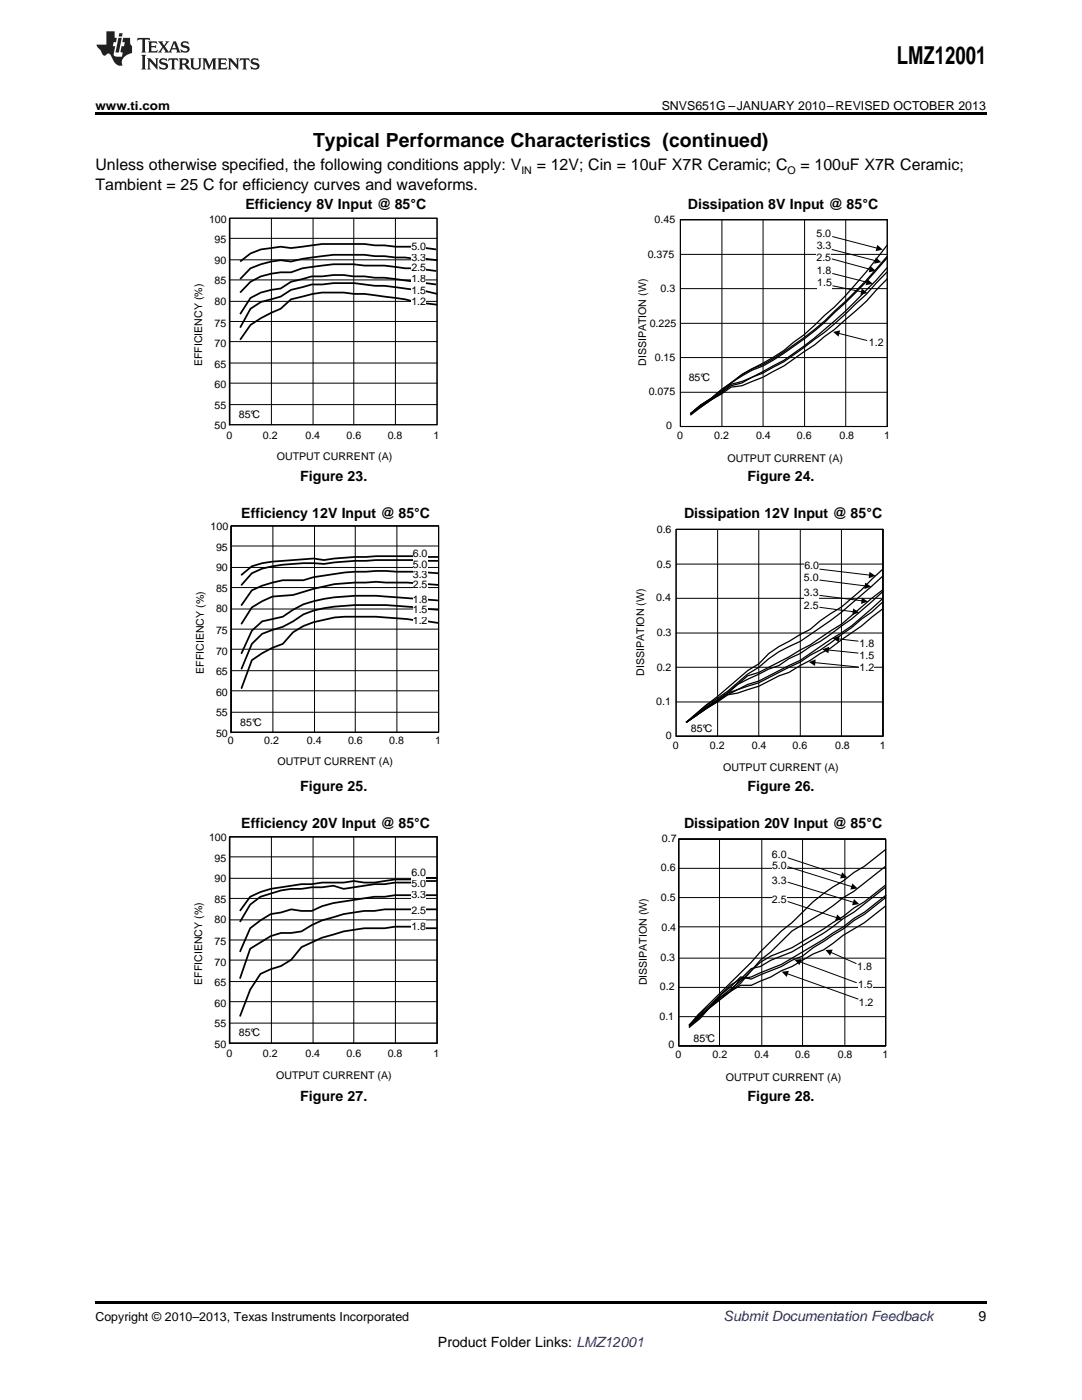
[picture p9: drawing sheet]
<svg xmlns="http://www.w3.org/2000/svg" width="216mm" height="279mm" viewBox="0 0 216 279" stroke-linecap="round" stroke-linejoin="round" font-family="sans-serif">
<defs><g id="words">
<text font-size="4.9" x="178.9" y="12.8">LMZ12001</text>
<text font-size="3.9" x="62.5" y="29.3">Typical Performance Characteristics (continued)</text>
<g font-size="3.2">
<text x="19" y="34">Unless otherwise specified, the following conditions apply: V</text>
<text x="107.1" y="34">= 12V; Cin = 10uF X7R Ceramic; C</text>
<text x="159.7" y="34">= 100uF X7R Ceramic;</text>
<text x="19" y="37.9">Tambient = 25 C for efficiency curves and waveforms.</text>
</g>
<g font-size="2.8">
<text x="49" y="41.6">Efficiency 8V Input @ 85°C</text>
<text x="137.3" y="41.6">Dissipation 8V Input @ 85°C</text>
<text x="59.9" y="96">Figure 23.</text>
<text x="149.2" y="96">Figure 24.</text>
<text x="48.2" y="103.4">Efficiency 12V Input @ 85°C</text>
<text x="136.5" y="103.4">Dissipation 12V Input @ 85°C</text>
<text x="59.9" y="157.8">Figure 25.</text>
<text x="149.2" y="157.8">Figure 26.</text>
<text x="48.2" y="165.2">Efficiency 20V Input @ 85°C</text>
<text x="136.5" y="165.2">Dissipation 20V Input @ 85°C</text>
<text x="59.9" y="219.6">Figure 27.</text>
<text x="149.2" y="219.6">Figure 28.</text>
<text x="195.3" y="263.6">9</text>
<text x="87.4" y="268.9">Product Folder Links: LMZ12001</text>
</g>
<text font-size="2.8" fill="#0000c8" x="144.4" y="263.6">Submit Documentation Feedback</text>
<g font-size="2.5">
<text x="19" y="21.9">www.ti.com</text>
<text x="132" y="21.9">SNVS651G –JANUARY 2010–REVISED OCTOBER 2013</text>
<text x="19" y="263.6">Copyright © 2010–2013, Texas Instruments Incorporated</text>
</g>
<g font-size="2.1">
<text x="104" y="34.6">IN</text>
<text x="157.2" y="34.6">O</text>
<text x="41.7" y="44.4">100</text>
<text x="130.6" y="44.5">0.45</text>
<text x="162.9" y="47.2">5.0</text>
<text x="42.8" y="52.6">90</text>
<text x="42.8" y="48.5">95</text>
<text x="82.1" y="52.2">3.3</text>
<text x="82.1" y="50">5.0</text>
<text x="129.2" y="51.5">0.375</text>
<text x="162.9" y="52">2.5</text>
<text x="163" y="49.8">3.3</text>
<text x="42.8" y="56.7">85</text>
<text x="82.1" y="56.3">1.8</text>
<text x="82.1" y="58.6">1.5</text>
<text x="82.1" y="54.1">2.5</text>
<text x="131.8" y="58.2">0.3</text>
<text x="163" y="54.7">1.8</text>
<text x="163.1" y="57.1">1.5</text>
<text x="42.8" y="65.2">75</text>
<text x="42.8" y="60.8">80</text>
<text x="82.1" y="61">1.2</text>
<text x="129.6" y="65.2">0.225</text>
<text x="42.8" y="69.3">70</text>
<text x="173.4" y="69">1.2</text>
<text x="40.4" y="73.1" transform="rotate(-90 40.4 73.1)">EFFICIENCY (%)</text>
<text x="42.8" y="77.5">60</text>
<text x="42.8" y="73.4">65</text>
<text x="128.9" y="73.1" transform="rotate(-90 128.9 73.1)">DISSIPATION (W)</text>
<text x="130.7" y="72.1">0.15</text>
<text x="137.4" y="76.1">85°C</text>
<text x="42.8" y="81.6">55</text>
<text x="47.7" y="83.4">85°C</text>
<text x="129.4" y="78.9">0.075</text>
<text x="42.8" y="85.7">50</text>
<text x="45.2" y="87.6">0</text>
<text x="52.4" y="87.6">0.2</text>
<text x="60.9" y="87.6">0.4</text>
<text x="69.2" y="87.6">0.6</text>
<text x="77.4" y="87.6">0.8</text>
<text x="86.5" y="87.6">1</text>
<text x="132.9" y="85.6">0</text>
<text x="135.1" y="87.6">0</text>
<text x="142.5" y="87.7">0.2</text>
<text x="150.9" y="87.7">0.4</text>
<text x="159" y="87.5">0.6</text>
<text x="167.5" y="87.7">0.8</text>
<text x="176.4" y="87.6">1</text>
<text x="55.2" y="91.8">OUTPUT CURRENT (A)</text>
<text x="145.2" y="92.1">OUTPUT CURRENT (A)</text>
<text x="42" y="105.8">100</text>
<text x="131.1" y="106.3">0.6</text>
<text x="43.1" y="109.9">95</text>
<text x="82.4" y="113.3">5.0</text>
<text x="82.4" y="111.1">6.0</text>
<text x="131.1" y="113.3">0.5</text>
<text x="160.5" y="113.6">6.0</text>
<text x="43.1" y="118.1">85</text>
<text x="43.1" y="114">90</text>
<text x="82.4" y="115.4">3.3</text>
<text x="82.4" y="117.4">2.5</text>
<text x="160.4" y="116">5.0</text>
<text x="160.4" y="119">3.3</text>
<text x="43.1" y="122.2">80</text>
<text x="82.4" y="120.4">1.8</text>
<text x="82.4" y="124.6">1.2</text>
<text x="82.4" y="122.4">1.5</text>
<text x="131" y="120">0.4</text>
<text x="160.4" y="121.4">2.5</text>
<text x="43.1" y="130.7">70</text>
<text x="43.1" y="126.6">75</text>
<text x="131.1" y="127">0.3</text>
<text x="171.5" y="131.5">1.5</text>
<text x="171.5" y="129.1">1.8</text>
<text x="40.7" y="134.5" transform="rotate(-90 40.7 134.5)">EFFICIENCY (%)</text>
<text x="43.1" y="134.8">65</text>
<text x="128.6" y="134.9" transform="rotate(-90 128.6 134.9)">DISSIPATION (W)</text>
<text x="131" y="133.9">0.2</text>
<text x="171.5" y="133.9">1.2</text>
<text x="43.1" y="143">55</text>
<text x="43.1" y="138.9">60</text>
<text x="131" y="140.7">0.1</text>
<text x="43.1" y="147.1">50</text>
<text x="45.5" y="148.5">0</text>
<text x="47.9" y="144.8">85°C</text>
<text x="52.7" y="148.5">0.2</text>
<text x="61.2" y="148.5">0.4</text>
<text x="69.5" y="148.5">0.6</text>
<text x="77.7" y="148.5">0.8</text>
<text x="86.8" y="148.5">1</text>
<text x="132.9" y="147.4">0</text>
<text x="134.3" y="149.4">0</text>
<text x="137.9" y="146.1">85°C</text>
<text x="141.7" y="149.4">0.2</text>
<text x="150" y="149.4">0.4</text>
<text x="158.2" y="149.4">0.6</text>
<text x="166.6" y="149.4">0.8</text>
<text x="175.5" y="149.4">1</text>
<text x="55.4" y="152.7">OUTPUT CURRENT (A)</text>
<text x="144.3" y="153.9">OUTPUT CURRENT (A)</text>
<text x="41.7" y="167.9">100</text>
<text x="42.8" y="172">95</text>
<text x="131.9" y="173.9">0.6</text>
<text x="132.1" y="168.1">0.7</text>
<text x="154" y="171.2">6.0</text>
<text x="154.1" y="173.4">5.0</text>
<text x="42.8" y="176">90</text>
<text x="82.1" y="179.3">3.3</text>
<text x="82.1" y="177.1">5.0</text>
<text x="82.1" y="174.9">6.0</text>
<text x="131.9" y="179.7">0.5</text>
<text x="154" y="176.5">3.3</text>
<text x="42.8" y="184.2">80</text>
<text x="42.8" y="180.1">85</text>
<text x="82.1" y="185.6">1.8</text>
<text x="82.1" y="182.3">2.5</text>
<text x="132" y="185.8">0.4</text>
<text x="154" y="180.1">2.5</text>
<text x="42.8" y="188.6">75</text>
<text x="131.8" y="191.9">0.3</text>
<text x="40.4" y="196.6" transform="rotate(-90 40.4 196.6)">EFFICIENCY (%)</text>
<text x="42.8" y="196.8">65</text>
<text x="42.8" y="192.7">70</text>
<text x="129.1" y="196.7" transform="rotate(-90 129.1 196.7)">DISSIPATION (W)</text>
<text x="131.7" y="197.6">0.2</text>
<text x="171" y="193.6">1.8</text>
<text x="171.2" y="197.2">1.5</text>
<text x="42.8" y="200.9">60</text>
<text x="131.6" y="203.6">0.1</text>
<text x="171.4" y="200.8">1.2</text>
<text x="42.8" y="209.1">50</text>
<text x="42.8" y="205">55</text>
<text x="47.7" y="206.8">85°C</text>
<text x="133.4" y="209.2">0</text>
<text x="138.4" y="207.9">85°C</text>
<text x="45.2" y="211">0</text>
<text x="52.4" y="211">0.2</text>
<text x="55.1" y="215.3">OUTPUT CURRENT (A)</text>
<text x="60.9" y="211">0.4</text>
<text x="69.2" y="211">0.6</text>
<text x="77.4" y="211">0.8</text>
<text x="86.5" y="211">1</text>
<text x="134.8" y="211.2">0</text>
<text x="142.2" y="211.2">0.2</text>
<text x="144.8" y="215.7">OUTPUT CURRENT (A)</text>
<text x="150.5" y="211.2">0.4</text>
<text x="158.7" y="211.2">0.6</text>
<text x="167.2" y="211.2">0.8</text>
<text x="176.1" y="211.2">1</text>
</g>
</g></defs>
<path d="M19 259.7h177.8v.5h-177.8z" fill="#000"/>
<g fill="#fff">
<path d="M66.9 221.4h.3v.7h-.3z"/>
<path d="M156.1 221.4h.4v.7h-.4z"/>
</g>
<path d="M45.8 167.1v41.2" fill="none" stroke="#000" stroke-width=".2"/>
<path d="M47.7 204.9h4.7v2.6h-4.7z" fill-rule="evenodd" fill="#fff"/>
<g fill="none" stroke="#000" stroke-width=".2">
<path d="M45.8 179.3h41.4M45.8 175.3h41.4M45.8 171h41.4M45.8 167h41.4v41.2h-41.4zM54.2 167v41.2M62.5 167v41.2M70.6 167v41.2M78.9 167v41.2M45.8 199.9h41.4M45.8 195.9h41.4M45.8 191.6h41.4M45.8 187.6h41.4"/>
<path d="M45.8 183.6h41.4M45.8 204.2h41.4M45.8 208.2h41.4"/>
</g>
<path d="M45.8 167h41.4v41.2h-41.4z" fill="none" stroke="#000" stroke-width=".21"/>
<path d="M87.2 178.7h-8.4l-2 .3h-2.1l-4.1 .6a22.3 22.3 0 0 0-8.4 2.2h-2l-2.1-.3-2 .6-2.1 .3-2 1.3-2.1 1.6-2 4.7M87.2 175.8h-2.3l-2 .3h-4.1l-2 .4h-2.1l-6.1 .9-2.1-.6-2.3 .3h-2l-2 .3h-2.1l-2 .3-4.1 1.3-2.1 1.5-2 3.5M87.2 175.2h-2.3l-2 .3h-4.1l-4.1 .6h-2l-2.1-.3-2 .3h-4.4l-2 .4h-2l-6.2 .9-2 .6-2.1 1-2 2.8M87.2 185.3h-2.3l-2-.4h-4.1l-2 .4a29.3 29.3 0 0 0-14.6 2.8l-2 .9-2.1 2.5-2 1.3-2.1 .6-2 1-2.1 3.1-2 5.4M87.2 181.5h-10.4l-2.1 .3a32.3 32.3 0 0 0-10.5 1.9l-2 .9-2 1.3-2.1 .3h-2l-2.1 .6-4.1 2.5-2 6" fill="none" stroke="#000" stroke-width=".35"/>
<g fill="#fff">
<path d="M82.1 183.7h2.9v2.6h-2.9z" fill-rule="evenodd"/>
<path d="M82.1 177.4h2.9v2.5h-2.9z" fill-rule="evenodd"/>
<path d="M82.1 180.4h2.9v2.6h-2.9z" fill-rule="evenodd"/>
<path d="M82.1 175.2h2.9v2.5h-2.9z" fill-rule="evenodd"/>
<path d="M82.1 173h2.9v2.5h-2.9z" fill-rule="evenodd"/>
</g>
<path d="M176.7 167.4v41.4" fill="none" stroke="#000" stroke-width=".2"/>
<path d="M138.4 206h4.7v2.6h-4.7z" fill-rule="evenodd" fill="#fff"/>
<g fill="none" stroke="#000" stroke-width=".2">
<path d="M135.4 167.5h41.3v41.2h-41.3M135.4 179.1h41.3M135.4 173.3h41.3M143.6 167.5v41.2M152 167.5v41.2M157.2 176.1l13.2 4M157.2 179.9l9.8 3.3M157.2 171.2l10.8 3.6M157.2 173l12.8 4M160.1 167.5v41.2M168.6 167.5v41.2M135.4 197.1h41.3"/>
<path d="M135.4 191.2h41.3M135.4 185h41.3M157 194.3l14.2 5.1M159.6 191.9l11.3 4.2M165.7 190l5.1 2.3M135.4 202.9h41.3"/>
</g>
<path d="M135.4 167.5h41.3v41.2h-41.3z" fill="none" stroke="#000" stroke-width=".21"/>
<path d="M168 174.1l1.1 1-1.5 .2zM170.1 176.3l1 1-1.4 .2zM170.4 179.4l1.1 1-1.5 .3zM156 193.9l1.4-.1-.4 1.2zM158.5 191.5l1.5-.1-.5 1.2zM164.7 189.6l1.5-.1-.6 1.2zM167 182.5l1.1 1-1.5 .2z" fill="#000"/>
<path d="M176.7 179.1l-4.2 3.4-2.1 1.2-2.1 1.7-6 3.7-2.2 1.7-2.1 .8-2.1 1.3-6 2.5-2.1-.4-2.1 2.1-2.1 1.6-2.1 2.5-1.8 1.3-2.2 2.1M176.7 178.7l-4.2 3.3-2.1 1.3-2.1 1.7-3.9 2.5-8.5 5-6 2.5-2.1 .4-2.1 1.2-4.2 4.2-2.1 1.7-1.9 2.1M176.7 177l-6.3 5-2.1 1.3a46.6 46.6 0 0 1-8.2 5.4l-2.1 1.3-4.2 1.6-2.1 1.3-1.8 .4-2.1 2.1-2.1 2.5-2.1 1.2-6.1 5.9M176.7 176.6l-4.2 3.4-2.1 1.2-2.1 1.7-3.9 2.5-6.4 3.7-4.2 1.7-2.1 1.3-1.8 1.6-2.1 2.5-6.3 5-1.8 2.1-2.2 1.7M176.7 172.9l-6.3 5-2.1 1.2a46.5 46.5 0 0 1-8.2 5.5l-2.1 1.2-4.2 4.2-2.1 1.6a37.6 37.6 0 0 1-8.1 7.5l-2.1 2.1-2.1 1.7-1.9 2.1M176.7 169.5l-4.2 3.4-2.1 1.2-2.1 1.7a32.5 32.5 0 0 0-8.2 6.2l-2.1 2.1a63.4 63.4 0 0 0-8.1 8l-10.5 10.4-1.9 2.5M176.7 180.8a38.5 38.5 0 0 1-8.4 5.8l-3.9 3-2.1 .8-4.3 2.5-2.1 .8-2.1 1.3-3.9 1.6h-2.1l-2.1 1.3-8.2 6.7" fill="none" stroke="#000" stroke-width=".25"/>
<g fill="#fff">
<path d="M154 178.2h3v2.6h-3z" fill-rule="evenodd"/>
<path d="M154 174.6h3v2.5h-3z" fill-rule="evenodd"/>
<path d="M154.1 171.5h2.9v2.6h-2.9z" fill-rule="evenodd"/>
<path d="M154 169.3h3v2.6h-3z" fill-rule="evenodd"/>
<path d="M171.4 198.9h2.9v2.5h-2.9z" fill-rule="evenodd"/>
<path d="M171.2 195.3h2.9v2.6h-2.9z" fill-rule="evenodd"/>
<path d="M171 191.7h3v2.6h-3z" fill-rule="evenodd"/>
</g>
<g fill="#fff">
<path d="M66.9 159.6h.3v.7h-.3z"/>
<path d="M156.1 159.6h.4v.7h-.4z"/>
</g>
<path d="M176.2 105.6v41.4" fill="none" stroke="#000" stroke-width=".2"/>
<path d="M137.9 144.2h4.7v2.5h-4.7z" fill-rule="evenodd" fill="#fff"/>
<path d="M134.9 119.4h41.3M134.9 112.6h41.3M134.9 105.6h41.3v41.3h-41.3M143.2 105.6v41.3M151.4 105.6v41.3M159.7 105.6v41.3M167.9 105.6v41.3M134.9 133.2h41.3M134.9 126.3h41.3M134.9 140.1h41.3" fill="none" stroke="#000" stroke-width=".2"/>
<path d="M134.9 105.6h41.3v41.3h-41.3z" fill="none" stroke="#000" stroke-width=".21"/>
<path d="M171.5 132h3v2.5h-3z" fill-rule="evenodd" fill="#fff"/>
<path d="M162.5 132.2l8.7 .9" fill="none" stroke="#000" stroke-width=".2"/>
<path d="M161.4 132.1l1.4-.5-.2 1.3z" fill="#000"/>
<g fill="#fff">
<path d="M160.4 119.5h2.9v2.6h-2.9z" fill-rule="evenodd"/>
<path d="M160.4 117.1h3v2.5h-3z" fill-rule="evenodd"/>
</g>
<path d="M163.6 118.8l8.4 1.1M163.6 121.2l6.7 .9" fill="none" stroke="#000" stroke-width=".2"/>
<path d="M172 119.2l1.2 .9-1.4 .4zM170.2 121.4l1.2 .8-1.3 .5z" fill="#000"/>
<g fill="#fff">
<path d="M160.4 114.1h2.9v2.6h-2.9z" fill-rule="evenodd"/>
<path d="M160.5 111.7h2.9v2.6h-2.9z" fill-rule="evenodd"/>
</g>
<path d="M163.6 113.6l10 1.2M163.6 115.8l9.1 1.1" fill="none" stroke="#000" stroke-width=".2"/>
<path d="M172.6 116.3l1.2 .8-1.3 .5zM173.5 114.1l1.2 .8-1.4 .5z" fill="#000"/>
<path d="M134.9 105.6h41.3v41.3h-41.3z" fill="none" stroke="#000" stroke-width=".21"/>
<path d="M176.2 119.4a78.7 78.7 0 0 1-8.3 6.9l-2.2 1.4-6 4.1-8.3 4.1-2.2 .7-2 1-2 .7-8.3 5.9M176.2 118a96 96 0 0 1-10.5 8.6l-2 1.4-2 1-2 1.4-2.3 1-2 1.4-2 .7-6.2 3.1-2 1.7-4.3 2.8-2 1.7-2 1.4M176.2 117.7l-2.3 1.7-6 5.2-6.2 4.1-4.3 2.4-6 3.1-2.2 .7a38.2 38.2 0 0 1-8.3 6.2l-2 1.7-2 1.4M176.2 114.9l-4.3 3.8a88.1 88.1 0 0 1-12.2 9.3 23.7 23.7 0 0 0-8.3 5.2l-2.2 1.3a38.2 38.2 0 0 1-8.3 6.2l-4 3.5M176.2 113.6l-4.3 4.1-4 3.4-4.2 2.8-2 1.7-6.3 3.4-2 1.4-2 2.1-2.2 1.4-12.3 10.3M176.2 121.5l-4.3 3.4-6.2 4.5-2 1-2 1.4-4.3 2.4-2 .7-4 2.1-4.2 1.3-2 .4-8.3 5.5M176.2 120.1l-2.3 2.1-2 1.3-2 1.8-6.2 4.4-2 1.1-2 1.3-8.3 4.2a20 20 0 0 0-8.2 3.7l-6.3 4.2" fill="none" stroke="#000" stroke-width=".25"/>
<path d="M171.5 129.6h3v2.5h-3z" fill-rule="evenodd" fill="#fff"/>
<path d="M165.2 129.7l6 .6" fill="none" stroke="#000" stroke-width=".2"/>
<path d="M164.1 129.6l1.3-.5-.1 1.3z" fill="#000"/>
<path d="M171.5 127.2h3v2.6h-3z" fill-rule="evenodd" fill="#fff"/>
<path d="M46.1 105v41.3M167.3 127.5l3.9 .5" fill="none" stroke="#000" stroke-width=".2"/>
<path d="M166.1 127.4l1.4-.5-.1 1.3z" fill="#000"/>
<path d="M47.9 142.9h4.8v2.5h-4.8z" fill-rule="evenodd" fill="#fff"/>
<g fill="none" stroke="#000" stroke-width=".2">
<path d="M46.1 117.3h41.4M46.1 113.2h41.4M46.1 109h41.4M46.1 105h41.4v41.2h-41.4zM54.5 105v41.2M62.8 105v41.2M70.9 105v41.2M79.2 105v41.2M46.1 137.9h41.4M46.1 133.9h41.4M46.1 129.6h41.4M46.1 125.6h41.4"/>
<path d="M46.1 121.5h41.4M46.1 142.1h41.4"/>
</g>
<path d="M46.1 105h41.4v41.2h-41.4z" fill="none" stroke="#000" stroke-width=".21"/>
<path d="M87.4 119.8l-8.2-.6a49.7 49.7 0 0 0-16.6 .8l-2.1 .6-2 1.1-2.1 1.4-4.1 .9-2 1.9-2.1 4.5M87.4 116.7l-6.2-.4h-4.2l-1.9-.2-2.1 .2a32.2 32.2 0 0 0-12.5 1.8l-2 .6-4.1 .4-2.1 .9-2 1.2-2.1 3.3M87.4 114.4l-4.1-.3h-4.1l-2.2-.2-4 .2a46 46 0 0 0-10.4 1.1l-2.1 .6a18.7 18.7 0 0 0-10.2 2l-2.1 3M87.4 111.9a165.1 165.1 0 0 0-16.6 0l-4.1 .3-2 .3a41.5 41.5 0 0 0-12.4 1l-2 .9-2.1 2.3M87.4 111.2a165.1 165.1 0 0 0-16.6 0l-4.1 .3-2 .3-2.1-.3-4.1 .3a28.5 28.5 0 0 0-8.2 1.2l-2.1 1.7M87.4 124.3a103.8 103.8 0 0 0-20.7-1.1l-2 .5a11.6 11.6 0 0 0-8.3 4.8l-2 .8-2.1 1.1-2 1.4-2.1 5.5M87.4 121.7l-2.1-.2a72.6 72.6 0 0 0-20.6-.1l-2.1 .4-2.1 .8-2 1.4-2.1 1.1-4.1 1.4-2 2-2.1 5" fill="none" stroke="#000" stroke-width=".35"/>
<g fill="#fff">
<path d="M82.4 118.5h2.9v2.5h-2.9z" fill-rule="evenodd"/>
<path d="M82.4 122.7h2.9v2.5h-2.9z" fill-rule="evenodd"/>
<path d="M82.4 120.5h2.9v2.5h-2.9z" fill-rule="evenodd"/>
<path d="M82.4 113.5h2.9v2.6h-2.9z" fill-rule="evenodd"/>
<path d="M82.4 115.5h2.9v2.6h-2.9z" fill-rule="evenodd"/>
<path d="M82.4 111.4h2.9v2.5h-2.9z" fill-rule="evenodd"/>
<path d="M82.4 109.2h2.9v2.5h-2.9z" fill-rule="evenodd"/>
<path d="M137.4 74.2h4.7v2.5h-4.7z" fill-rule="evenodd"/>
</g>
<g fill="#fff">
<path d="M66.9 97.8h.3v.7h-.3z"/>
<path d="M156.1 97.8h.4v.7h-.4z"/>
</g>
<path d="M135.8 57.6h41.2M135.8 50.8h41.2M135.8 43.8h41.2M144 43.8v41.3M152.3 43.8v41.3M160.5 43.8v41.3M168.8 43.8v41.3M135.8 78.3h41.2M135.8 71.4h41.2M135.8 64.5h41.2M135.8 85.1h41.2" fill="none" stroke="#000" stroke-width=".2"/>
<path d="M135.8 43.8h41.2v41.3h-41.2z" fill="none" stroke="#000" stroke-width=".21"/>
<g fill="#fff">
<path d="M163.1 55.2h2.9v2.6h-2.9z" fill-rule="evenodd"/>
<path d="M163 52.8h2.9v2.6h-2.9z" fill-rule="evenodd"/>
</g>
<path d="M166.1 54.6l6.9 1.7M166.2 57l5.8 1.3" fill="none" stroke="#000" stroke-width=".2"/>
<path d="M171.9 57.6l1.2 .9-1.4 .4zM173 55.7l1.1 .9-1.4 .3z" fill="#000"/>
<path d="M173.4 67.1h2.9v2.6h-2.9z" fill-rule="evenodd" fill="#fff"/>
<path d="M167.3 66.5l5.7 1.5" fill="none" stroke="#000" stroke-width=".2"/>
<path d="M166.2 66.2l1.4-.3-.3 1.3z" fill="#000"/>
<path d="M135.8 43.8h41.2v41.3h-41.2z" fill="none" stroke="#000" stroke-width=".21"/>
<g fill="#fff">
<path d="M162.9 50.1h3v2.5h-3z" fill-rule="evenodd"/>
<path d="M163 47.8h2.9v2.6h-2.9z" fill-rule="evenodd"/>
</g>
<path d="M166 49.8l8.7 2.2M166 51.7l7.7 2.1" fill="none" stroke="#000" stroke-width=".2"/>
<path d="M173.7 53.1l1.1 1-1.5 .2zM174.8 51.4l1 .9-1.4 .3z" fill="#000"/>
<path d="M177 55.6l-4.1 4.5-6.4 5.6-2 1.4-1.9 1.7-6.2 4.2-4.2 2.3-4.1 1.7-2.2 .3-2 1.4-2 1.1-4.2 3.1M177 54.2l-2.1 2.3a88.1 88.1 0 0 1-16.5 14.3l-2 1.4-4.2 2.2-2.1 .9-2 1.1-2.2 .6-8.2 5.6M177 53.4a105.4 105.4 0 0 1-20.6 18.5l-2.2 1.1a27 27 0 0 1-8.3 3.7 73.6 73.6 0 0 1-8.2 5.9M177 51.4a93.7 93.7 0 0 1-10.5 11 66.7 66.7 0 0 1-14.3 10.6 24.9 24.9 0 0 0-8.3 5.1l-4.2 2.8-2 1.7M177 51.1a93.1 93.1 0 0 1-10.5 11 66.7 66.7 0 0 1-14.3 10.7l-2.1 .8-2 1.1-4.2 3.1-2 1.7-2.2 1.4-2 1.7M177 48.9a113 113 0 0 1-10.5 12.4l-6.1 5.6-2 1.4a34.6 34.6 0 0 1-8.3 5.3l-2 1.1-4.2 3.1-2 1.7-2.2 1.4-2 1.7" fill="none" stroke="#000" stroke-width=".25"/>
<path d="M162.9 45.3h3v2.6h-3z" fill-rule="evenodd" fill="#fff"/>
<path d="M45.8 43.6v41.3M166.1 47.2l8.9 2.3" fill="none" stroke="#000" stroke-width=".2"/>
<path d="M175.1 48.9l1 .9-1.4 .3z" fill="#000"/>
<path d="M47.7 81.5h4.7v2.5h-4.7z" fill-rule="evenodd" fill="#fff"/>
<g fill="none" stroke="#000" stroke-width=".2">
<path d="M45.8 55.9h41.4M45.8 51.9h41.4M45.8 47.6h41.4M45.8 43.6h41.4v41.2h-41.4zM54.2 43.6v41.2M62.5 43.6v41.2M70.6 43.6v41.2M78.9 43.6v41.2M45.8 76.5h41.4M45.8 72.5h41.4M45.8 68.2h41.4M45.8 64.2h41.4"/>
<path d="M45.8 60.1h41.4M45.8 80.7h41.4"/>
</g>
<path d="M45.8 43.6h41.4v41.2h-41.4z" fill="none" stroke="#000" stroke-width=".21"/>
<path d="M87 56.8a121.3 121.3 0 0 0-16.5-1.6l-1.9-.3-6.4 .3-4.1 1-2.1 1.4-1.9 .2-2 .6-2.1 1.1-2.1 3.2M87 54.1l-4.1-.6h-2.1l-4.1-.5h-4a31.8 31.8 0 0 0-10.5 .3l-1.9 .2-2.2 .8a13.9 13.9 0 0 0-8.1 1.9l-2.1 2.2M87 49.8l-4.1-.6h-4l-6.2-.5a71.4 71.4 0 0 0-14.6 .8l-2.1-.3-3.9 .6-2.1 .8-2.1 1.6M87.2 58.7l-2.2-.6-6.1-.8-2.2-.3h-1.9a31 31 0 0 0-10.5-.2h-2.1l-4.1 1-2.1 1.4-3.9 1.1-2.1 1.3-2.1 3.8M87.2 51.9l-6.4-.5-6-.3a49.1 49.1 0 0 0-16.7 1.1l-2.1-.3-1.9 .3-2 .5-2.1 .8-2.1 2.2M87.2 60.8l-4.3-.5-2.1-.6-6-.8-2.1-.2h-2a21.5 21.5 0 0 0-10.4 .5l-2.2 .5-2.1 1.9-3.9 1.9-2.1 1.3-2.1 3" fill="none" stroke="#000" stroke-width=".35"/>
<g fill="#fff">
<path d="M82.1 54.4h2.9v2.6h-2.9z" fill-rule="evenodd"/>
<path d="M82.1 59.1h2.9v2.5h-2.9z" fill-rule="evenodd"/>
<path d="M82.1 56.7h2.9v2.6h-2.9z" fill-rule="evenodd"/>
<path d="M82.1 50.3h2.9v2.5h-2.9z" fill-rule="evenodd"/>
<path d="M82.1 52.2h2.9v2.6h-2.9z" fill-rule="evenodd"/>
<path d="M82.1 48.1h2.9v2.5h-2.9z" fill-rule="evenodd"/>
</g>
<path d="M19 22.5h177.8v.5h-177.8z" fill="#000"/>
<g fill="#231f20">
<path d="M27.5 7.6l-.1 .5 .4-.2h.6v.1v2.1l-.2 .4h1l-.3-.4v-2.1l.1-.1h.5l.5 .2-.2-.5zM29.5 8.3l.2 .3v1.5l-.2 .4h1.8l.2-.6a1.04 1.04 0 0 1-1.3 .2v-.7h.6l.3 .2v-.6l-.3 .2h-.6v-.6l.8-.1 .4 .3-.2-.5zM31.5 8.3l.9 1.1-.9 1.1h.8l-.2-.2 .5-.7 .4 .7-.2 .2h1.5l-.1-.2 .1-.4h.9l.1 .4-.2 .2h1l-.3-.3-.7-1.9h-.5l-.9 2-.8-1 .9-1h-.8l.1 .3-.3 .5-.4-.6 .2-.2zM34.7 8.6l.4 1h-.7zM36.3 8.4a.63 .63 0 0 0-.2 .7 .63 .63 0 0 0 .6 .4l.6 .2 .1 .2a.75 .75 0 0 1-.7 .4 .75 .75 0 0 1-.6-.5l.1 .7 .1-.1a1.11 1.11 0 0 0 1.5-.6 1.13 1.13 0 0 0-1.2-.8l-.1-.4a1.04 1.04 0 0 1 1.2 .2l-.2-.5-.1 .1-.5-.2zM28.2 10.9l.2 .4v2.2l-.2 .4h1l-.3-.4v-2.2l.3-.4zM29.3 11.6l.3 .4v1.5l-.3 .4h.8l-.2-.4v-1.3l1.5 1.7v-1.9l.2-.4h-.7l.2 .4v.9l-1.1-1.3zM32 11.8a.62 .62 0 0 0-.2 .7 .62 .62 0 0 0 .6 .4l.6 .1 .1 .3a.76 .76 0 0 1-.7 .3 .76 .76 0 0 1-.6-.4l.1 .7 .1-.1a1.11 1.11 0 0 0 1.5-.6 1.13 1.13 0 0 0-1.2-.8l-.1-.4a1.04 1.04 0 0 1 1.2 .2l-.2-.6-.1 .1-.5-.1zM33.7 11.6l-.2 .6a.61 .61 0 0 1 .8-.3v1.6l-.2 .4h.9l-.2-.4v-1.6a.63 .63 0 0 1 .8 .3l-.2-.6zM35.6 11.6l.3 .4v1.5l-.3 .4h1l-.2-.2v-.8l.5 .2a.76 .76 0 0 0 1.2 .7l-1-1a.58 .58 0 0 0 .6-.5 .58 .58 0 0 0-.5-.6zM36.4 11.9h.1a.45 .45 0 0 1 .5 .1 .45 .45 0 0 1 .1 .5l-.7 .2zM37.9 11.6l.2 .2a2.17 2.17 0 0 0 .3 1.9 .99 .99 0 0 0 1.6-.6v-1.1l.2-.4h-.7l.2 .2a1.92 1.92 0 0 1-.2 1.8 .6 .6 0 0 1-.9-.5v-1.1l.2-.4zM40.4 11.6l.2 .4v1.5l-.2 .4h.7l-.2-.4v-1.4l.8 1.8 .8-1.8v1.4l-.2 .4h.9l-.2-.4v-1.5l.2-.4h-.8l-.6 1.5-.6-1.5zM43.4 11.6l.2 .4v1.5l-.2 .4h1.8l.2-.6a1.04 1.04 0 0 1-1.3 .1v-.6h.5l.4 .2v-.6l-.4 .2h-.5v-.7h.8l.3 .3-.1-.6zM45.5 11.6l.2 .4v1.5l-.2 .4h.7l-.2-.4v-1.3l1.5 1.7v-1.9l.2-.4h-.7l.2 .4v.9l-1.1-1.3zM47.9 11.6l-.1 .6a.61 .61 0 0 1 .8-.3v1.6l-.3 .4h1l-.3-.4 .1-1.6a.63 .63 0 0 1 .7 .3l-.1-.6zM50.2 11.8a.62 .62 0 0 0-.2 .7 .62 .62 0 0 0 .6 .4l.6 .1 .2 .3a.76 .76 0 0 1-.8 .3 .76 .76 0 0 1-.6-.4l.1 .7 .2-.1a1.11 1.11 0 0 0 1.5-.6 1.13 1.13 0 0 0-1.3-.8l-.1-.4a1.04 1.04 0 0 1 1.2 .2l-.1-.6-.2 .1-.5-.1z"/>
<path d="M21.2 6.3v2.6h-1.9l.1 .4 .7 .9a.91 .91 0 0 0 1 .8 .56 .56 0 0 1 .5-.3 .56 .56 0 0 1 .5 .3l.4 .8a1.53 1.53 0 0 0 1.9 1.2 1.54 1.54 0 0 1 1-2.1l.9-.3v-1.4a1.52 1.52 0 0 1-.3-1.6h-1.4l-.2 .8h.5l-.2 .8h-.4l-.2 1v.2l.4 .1-.2 .8a1.93 1.93 0 0 1-1.6-.3l.3-1.8h-.5l.2-.8h.4l.2-.8h-.4v-1.3zM23.6 7.6l-.6 2.9h.7l.6-2.9zM23.8 6.6l-.1 .7h.6l.2-.7z"/>
</g>
<use href="#words"/>
</svg>
